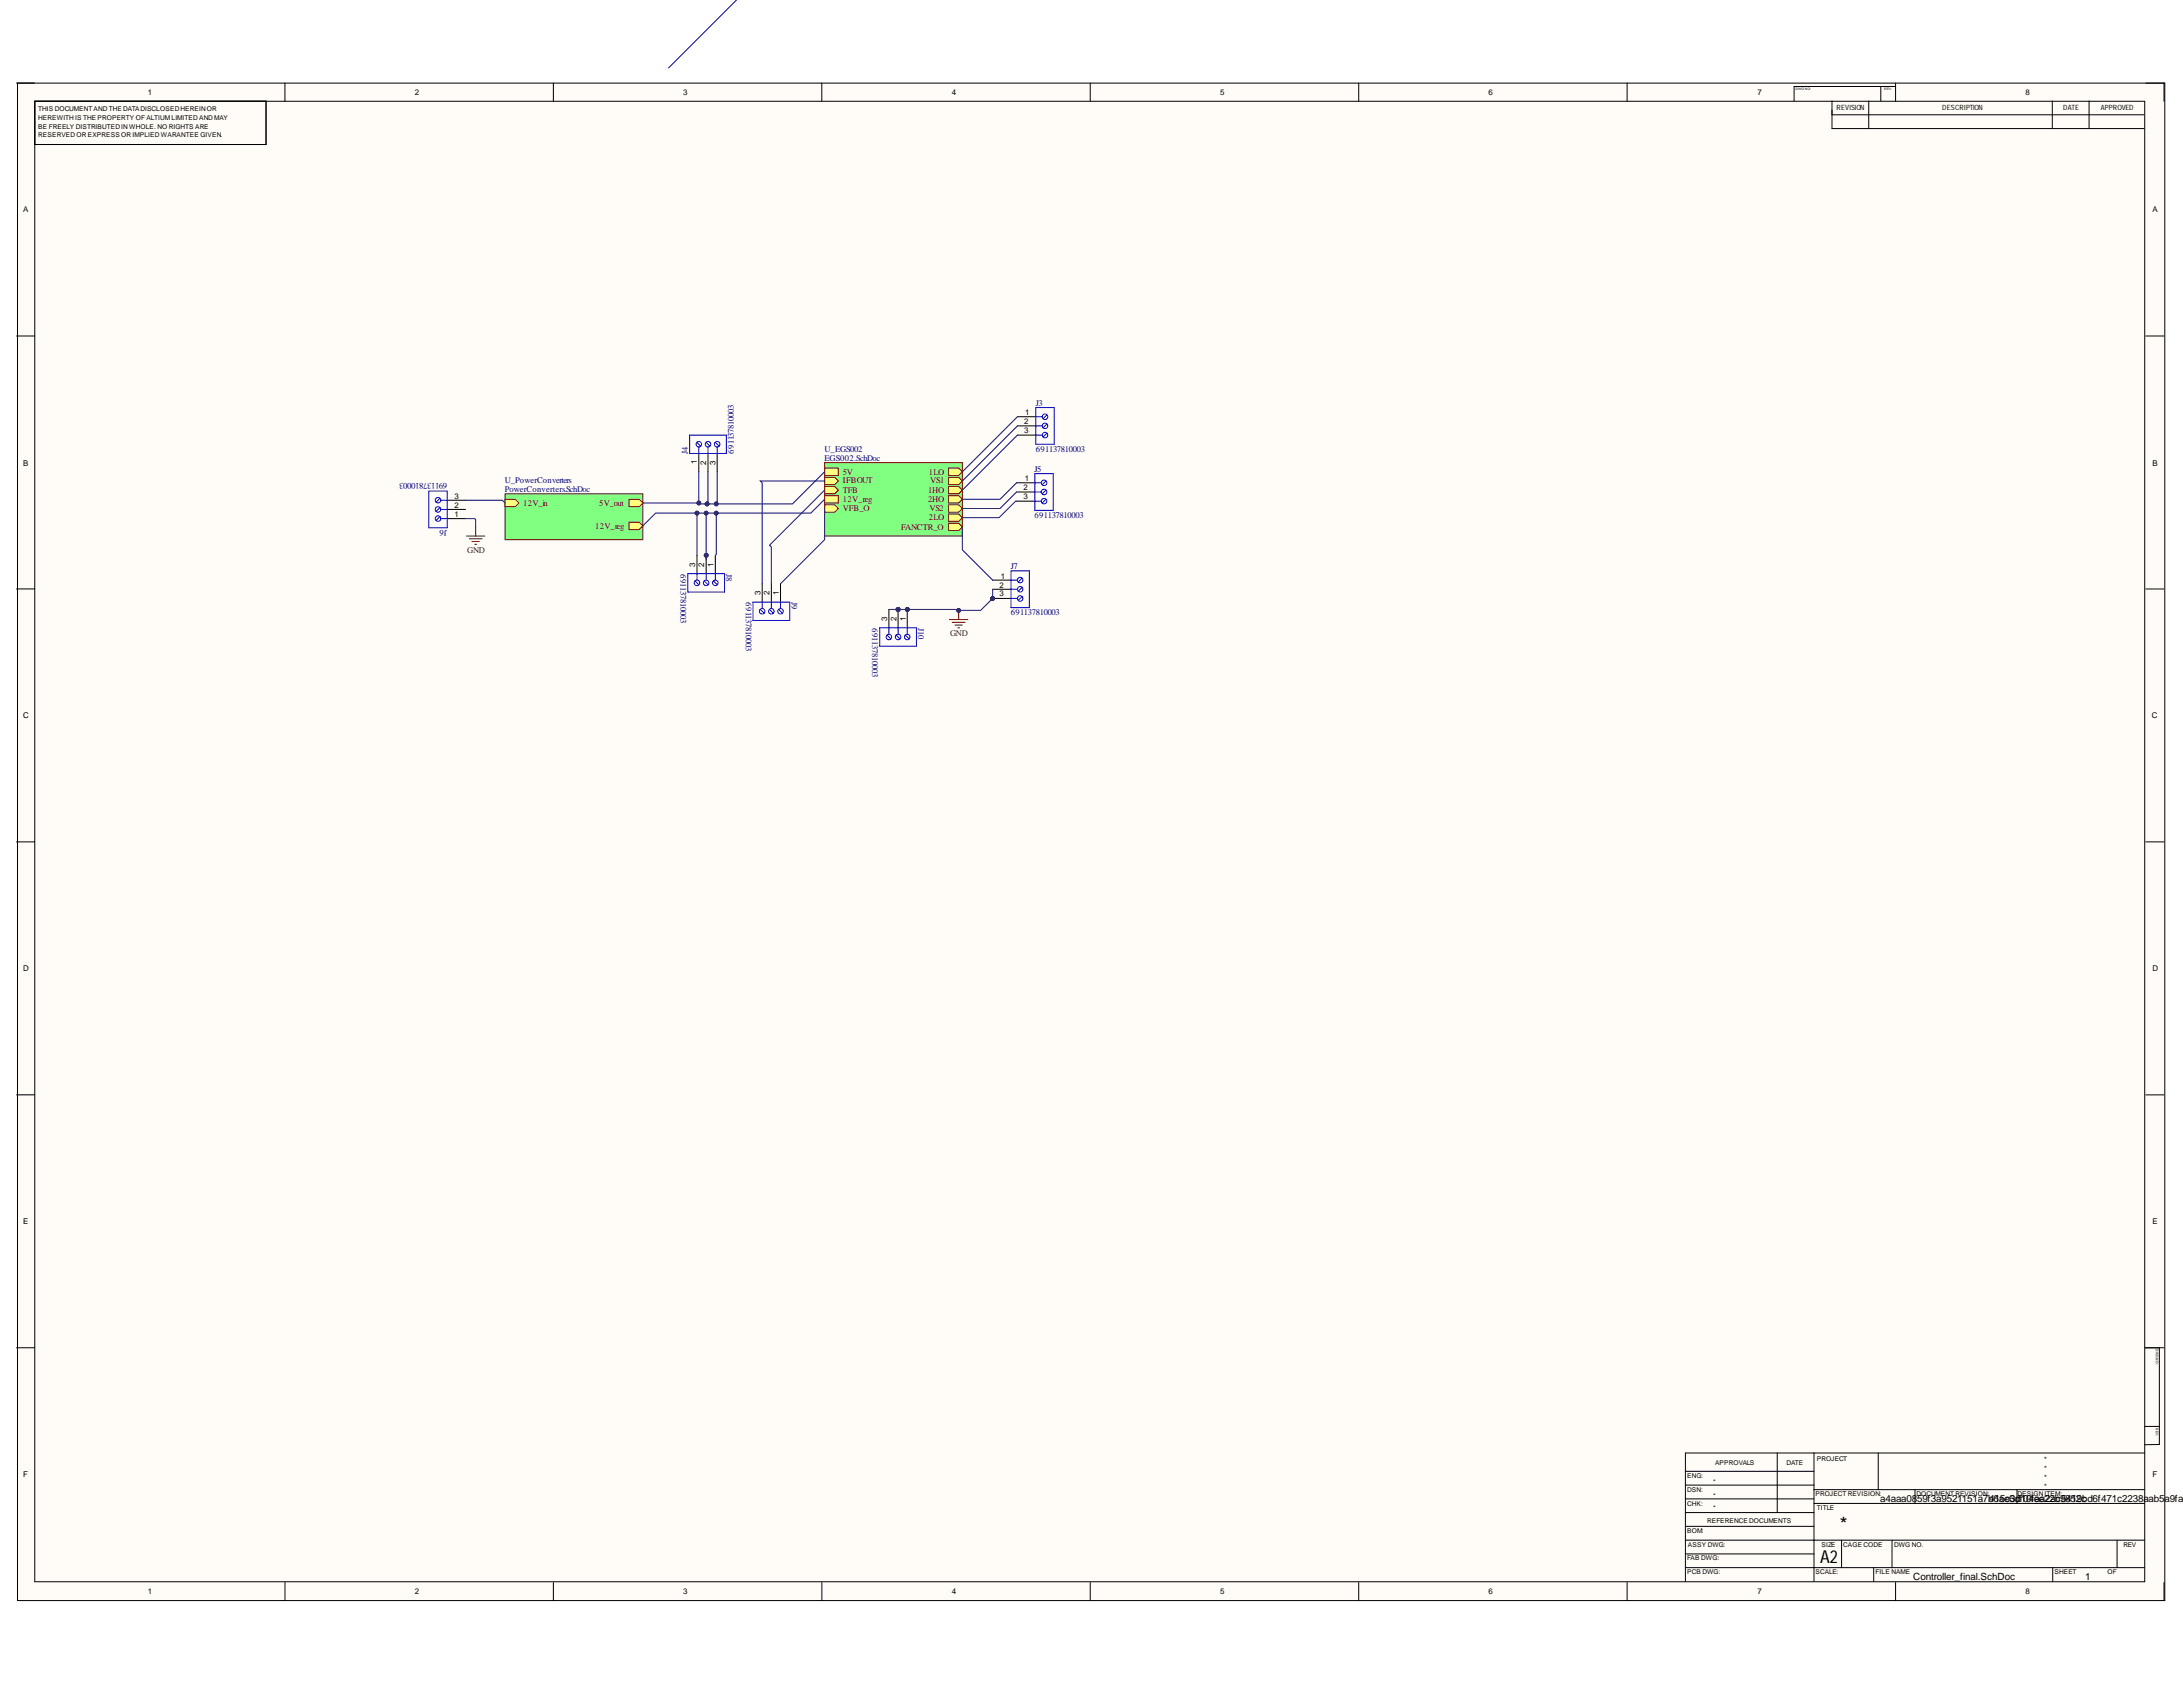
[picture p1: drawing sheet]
<svg xmlns="http://www.w3.org/2000/svg" width="279mm" height="216mm" viewBox="0 0 279 216" stroke-linecap="round" stroke-linejoin="round" font-family="sans-serif">
<defs><g id="words">
<text font-size="2.5" x="235.5" y="195.9">*</text>
<text font-size="2.3" x="233" y="200">A2</text>
<g font-size="1.3">
<text x="240.6" y="192.3">a4aaa0859f3a9521151a7b6ae6df04ee22b9852c</text>
<text x="254.6" y="192.3">415c3d10faa2ac5419bd6f471c2238aab5</text>
<text x="277" y="192.3">a9faf3</text>
<text x="244.9" y="202.1">Controller_final.SchDoc</text>
<text x="266.9" y="202.1">1</text>
</g>
<g font-size="1.1" fill="#000080">
<text x="132.6" y="51.9">J3</text>
<text x="88" y="58.1" transform="rotate(-90 88 58.1)">J4</text>
<text x="93.9" y="58.1" transform="rotate(-90 93.9 58.1)">691137810003</text>
<text x="105.5" y="57.8">U_EGS002</text>
<text x="105.5" y="59">EGS002.SchDoc</text>
<text x="132.6" y="57.8">691137810003</text>
<text x="57.2" y="61.9" transform="rotate(-180 57.2 61.9)">691137810003</text>
<text x="64.6" y="61.8">U_PowerConverters</text>
<text x="64.6" y="63">PowerConverters.SchDoc</text>
<text x="132.4" y="60.3">J5</text>
<text x="57.2" y="67.8" transform="rotate(-180 57.2 67.8)">J6</text>
<text x="132.4" y="66.3">691137810003</text>
<text x="87.1" y="73.4" transform="rotate(90 87.1 73.4)">691137810003</text>
<text x="92.9" y="73.4" transform="rotate(90 92.9 73.4)">J8</text>
<text x="95.5" y="77.1" transform="rotate(90 95.5 77.1)">691137810003</text>
<text x="101.3" y="77.1" transform="rotate(90 101.3 77.1)">J9</text>
<text x="129.4" y="72.9">J7</text>
<text x="111.6" y="80.4" transform="rotate(90 111.6 80.4)">691137810003</text>
<text x="117.5" y="80.4" transform="rotate(90 117.5 80.4)">J10</text>
<text x="129.4" y="78.7">691137810003</text>
</g>
<g font-size="1.1" fill="#800000">
<text x="67" y="64.7">12V_in</text>
<text x="76.7" y="64.7">5V_out</text>
<text x="107.9" y="60.8">5V</text>
<text x="107.9" y="61.9">IFBOUT</text>
<text x="107.9" y="63.1">TFB</text>
<text x="107.9" y="64.2">12V_reg</text>
<text x="107.9" y="65.4">VFB_O</text>
<text x="118.8" y="63.1">1HO</text>
<text x="118.8" y="64.2">2HO</text>
<text x="118.9" y="60.8">1LO</text>
<text x="119" y="65.4">VS2</text>
<text x="119.1" y="61.9">VS1</text>
<text x="59.8" y="70.7">GND</text>
<text x="76.2" y="67.7">12V_reg</text>
<text x="115.3" y="67.8">FANCTR_O</text>
<text x="118.9" y="66.6">2LO</text>
<text x="121.6" y="81.4">GND</text>
</g>
<g font-size="1">
<text x="18.9" y="12.2">1</text>
<text x="53.1" y="12.2">2</text>
<text x="87.4" y="12.2">3</text>
<text x="121.8" y="12.2">4</text>
<text x="156.2" y="12.2">5</text>
<text x="190.5" y="12.2">6</text>
<text x="224.9" y="12.2">7</text>
<text x="259.2" y="12.2">8</text>
<text x="3" y="27.1">A</text>
<text x="275.5" y="27.1">A</text>
<text x="131.2" y="53.1">1</text>
<text x="3" y="59.6">B</text>
<text x="89.2" y="59.3" transform="rotate(-90 89.2 59.3)">1</text>
<text x="90.4" y="59.5" transform="rotate(-90 90.4 59.5)">2</text>
<text x="91.6" y="59.5" transform="rotate(-90 91.6 59.5)">3</text>
<text x="131.1" y="54.3">2</text>
<text x="131.1" y="55.4">3</text>
<text x="275.5" y="59.6">B</text>
<text x="58.2" y="65">2</text>
<text x="58.2" y="63.8">3</text>
<text x="131" y="62.7">2</text>
<text x="131" y="63.9">3</text>
<text x="131.1" y="61.5">1</text>
<text x="58.2" y="66.2">1</text>
<text x="89" y="72.5" transform="rotate(-90 89 72.5)">3</text>
<text x="90.1" y="72.5" transform="rotate(-90 90.1 72.5)">2</text>
<text x="91.3" y="72.5" transform="rotate(-90 91.3 72.5)">1</text>
<text x="97.3" y="76.1" transform="rotate(-90 97.3 76.1)">3</text>
<text x="98.5" y="76.1" transform="rotate(-90 98.5 76.1)">2</text>
<text x="99.7" y="76.1" transform="rotate(-90 99.7 76.1)">1</text>
<text x="127.9" y="75.2">2</text>
<text x="127.9" y="76.3">3</text>
<text x="128.1" y="74">1</text>
<text x="113.6" y="79.4" transform="rotate(-90 113.6 79.4)">3</text>
<text x="114.7" y="79.4" transform="rotate(-90 114.7 79.4)">2</text>
<text x="115.9" y="79.4" transform="rotate(-90 115.9 79.4)">1</text>
<text x="3" y="92">C</text>
<text x="275.4" y="92">C</text>
<text x="3" y="124.3">D</text>
<text x="275.5" y="124.3">D</text>
<text x="3" y="156.7">E</text>
<text x="275.5" y="156.7">E</text>
<text x="3" y="189">F</text>
<text x="275.5" y="189">F</text>
<text x="18.9" y="204">1</text>
<text x="53.1" y="204">2</text>
<text x="87.4" y="204">3</text>
<text x="121.8" y="204">4</text>
<text x="156.2" y="204">5</text>
<text x="190.5" y="204">6</text>
<text x="224.9" y="204">7</text>
<text x="259.2" y="204">8</text>
</g>
<g font-size=".9">
<text x="235.1" y="14.1">REVISION</text>
<text x="248.6" y="14.1">DESCRIPTION</text>
<text x="264.1" y="14.1">DATE</text>
<text x="268.9" y="14.1">APPROVED</text>
<text x="261.6" y="189.4">*</text>
<text x="261.6" y="190.6">*</text>
<text x="261.6" y="187.1">*</text>
<text x="261.6" y="188.3">*</text>
</g>
<g font-size=".8">
<text x="4.9" y="14.2">THIS DOCUMENT AND THE DATADISCLOSED HEREIN OR</text>
<text x="4.9" y="15.3">HEREWITH IS THE PROPERTY OF ALTIUMLIMITED AND MAY</text>
<text x="4.9" y="16.5">BE FREELY DISTRIBUTED IN WHOLE. NO RIGHTS ARE</text>
<text x="4.9" y="17.6">RESERVED OR EXPRESS OR IMPLIED WARANTEE GIVEN.</text>
<text x="216" y="189.1">ENG:</text>
<text x="216" y="190.9">DSN:</text>
<text x="219.3" y="189.9">*</text>
<text x="219.3" y="191.7">*</text>
<text x="219.5" y="187.5">APPROVALS</text>
<text x="228.6" y="187.5">DATE</text>
<text x="232.4" y="191.5">PROJECT REVISION:</text>
<text x="232.5" y="186.9">PROJECT</text>
<text x="245.3" y="191.4">DOCUMENT REVISION:</text>
<text x="258.2" y="191.4">DESIGN ITEM:</text>
<text x="216" y="192.7">CHK:</text>
<text x="216" y="196.2">BOM:</text>
<text x="218.5" y="195">REFERENCE DOCUMENTS</text>
<text x="219.3" y="193.3">*</text>
<text x="232.5" y="193.3">TITLE</text>
<text x="216" y="199.7">FAB DWG:</text>
<text x="216" y="201.5">PCB DWG:</text>
<text x="216" y="198">ASSY DWG:</text>
<text x="232.4" y="201.5">SCALE:</text>
<text x="233.1" y="198">SIZE</text>
<text x="235.9" y="198">CAGE CODE</text>
<text x="240.1" y="201.5">FILE NAME</text>
<text x="242.4" y="198">DWG NO.</text>
<text x="263" y="201.5">SHEET</text>
<text x="269.7" y="201.5">OF</text>
<text x="271.8" y="198">REV</text>
</g>
<g font-size=".4">
<text x="229.8" y="11.5">DWG NO:</text>
<text x="241.2" y="11.5">REV:</text>
<text x="275.9" y="172.7" transform="rotate(90 275.9 172.7)">DWG NO:</text>
<text x="275.9" y="182.8" transform="rotate(90 275.9 182.8)">REV:</text>
</g>
</g></defs>
<g fill="#fffcf8">
<path d="M2.1 10.6h274.9v194.2h-274.9z" fill-rule="evenodd"/>
<path d="M4.4 13h270.2v189.5h-270.2z" fill-rule="evenodd"/>
</g>
<g fill="none" stroke="#000" stroke-width=".13">
<path d="M2.1 10.6h275v194.2h-274.9v-194.2M4.4 12.9l270.1 .1v189.4h-270.1zM34 12.9v5.6h-29.6M36.5 10.6v2.4M70.8 10.6v2.4M105.2 10.6v2.4M139.5 10.6v2.4M173.9 10.6v2.4M208.3 10.6v2.4M234.5 12.9v3.6h39.9M234.5 14.7h39.9M239.2 12.9v3.6"/>
<path d="M240.7 11.1v1.8M242.6 11.1h-13v1.8M242.6 10.6v2.4M262.7 12.9v3.6M267.4 12.9v3.6M277 10.6v2.4M2.1 43h2.3M89.4 58v2.4M90.6 58v2.4M91.8 58v2.4M130.2 53.3h2.4M130.2 54.5h2.4"/>
<path d="M130.2 55.7h2.4M274.6 43h2.4M2.1 75.4h2.3M57.2 66.4h2.4M57.2 65.2h2.4M57.2 64h2.4M130.1 61.8h2.4M130.1 63h2.4M130.1 64.1h2.4M274.6 75.4h2.4M2.1 107.7h2.3M274.6 107.7h2.4"/>
<path d="M2.1 140.1h2.3M274.6 140.1h2.4M2.1 172.5h2.3M276.4 172.5v12.4h-1.9M277 172.5h-2.5M215.7 190.1h16.5M215.7 188.3h16.5M215.7 193.6h16.5M215.7 191.8h16.5M215.7 197.1h58.8M215.7 195.3h16.5M215.7 198.9h16.5"/>
<path d="M227.5 186v7.6M232.2 190.6h42.3M232.2 186v16.4M232.2 192.4h42.3M235.7 197.1v3.5M240.4 186v4.6M242.2 197.1v3.5M245.1 190.6v1.8M258.2 190.6v1.8M271 197.1v3.5M274.5 186h-58.8v16.4M274.5 182.6h1.9"/>
<path d="M36.5 202.5v2.3M70.8 202.5v2.3M105.2 202.5v2.3M139.5 202.5v2.3M173.9 202.5v2.3M208.3 202.5v2.3M215.7 200.6h58.8M239.8 200.6v1.8M242.6 202.5v2.3M262.7 200.6v1.8M277 202.5v2.3"/>
</g>
<g fill="none" stroke="#00f" stroke-width=".13">
<path d="M88.3 55.7h4.7v2.3h-4.7zM89.2 56.6l.5 .5M89.4 57.2v.8M90.4 56.6l.5 .5M90.6 57.2v.8M91.5 56.6l.5 .5M91.8 57.2v.8M132.6 53.3h.8M132.6 54.5h.8M132.6 55.7h.8M132.6 52.2h2.3v4.7h-2.3zM134 53.1l-.5 .5"/>
<path d="M134 54.3l-.5 .5M134 55.4l-.5 .5M54.9 62.8h2.3v4.7h-2.3zM56.3 66.1l-.5 .5M56.3 64.9l-.5 .5M56.3 63.8l-.5 .5M56.4 66.4h.8M56.4 65.2h.8M56.4 64h.8M132.5 61.8h.8M132.5 63h.8M132.5 64.1h.8"/>
<path d="M132.5 60.6h2.3v4.7h-2.3zM133.9 61.5l-.5 .5M133.9 62.7l-.5 .5M133.9 63.9l-.5 .5"/>
<circle cx="89.4" cy="56.9" r=".35"/>
<circle cx="90.6" cy="56.9" r=".35"/>
<circle cx="91.8" cy="56.9" r=".35"/>
<circle cx="133.7" cy="54.5" r=".35"/>
<circle cx="133.7" cy="55.7" r=".35"/>
<circle cx="133.8" cy="53.3" r=".35"/>
<circle cx="56.1" cy="66.4" r=".35"/>
<circle cx="56.1" cy="64" r=".35"/>
<circle cx="56.1" cy="65.2" r=".35"/>
<circle cx="133.6" cy="63" r=".35"/>
<circle cx="133.6" cy="61.8" r=".35"/>
<circle cx="133.6" cy="64.1" r=".35"/>
</g>
<circle cx="90.4" cy="71.1" r=".23" fill="#000080"/>
<circle cx="90.4" cy="71.1" r=".23" fill="none" stroke="#000080" stroke-width=".13"/>
<path d="M90.4 71.1v2.3M91.6 71.1v2.3" fill="none" stroke="#000" stroke-width=".13"/>
<circle cx="90.4" cy="71.1" r=".23" fill="#000080"/>
<circle cx="90.4" cy="71.1" r=".23" fill="none" stroke="#000080" stroke-width=".13"/>
<g fill="none" stroke="#00f" stroke-width=".13">
<path d="M88 73.4h4.7v2.4h-4.7zM89 74.3l.5 .5M89.2 73.4v.8M90.1 74.3l.5 .5M90.4 73.4v.8M91.3 74.3l.5 .5M91.6 73.4v.8"/>
<circle cx="89.2" cy="74.6" r=".35"/>
<circle cx="90.4" cy="74.6" r=".35"/>
<circle cx="91.6" cy="74.6" r=".35"/>
</g>
<path d="M89.2 71.1v2.3" fill="none" stroke="#000" stroke-width=".13"/>
<circle cx="127" cy="76.6" r=".24" fill="#000080"/>
<circle cx="127" cy="76.6" r=".24" fill="none" stroke="#000080" stroke-width=".13"/>
<path d="M127.1 74.2h2.3M127.1 75.4h2.3M127.1 76.6h2.3" fill="none" stroke="#000" stroke-width=".13"/>
<g fill="none" stroke="#00f" stroke-width=".13">
<path d="M129.4 74.2h.8M129.4 75.4h.8M129.4 76.6h.8M130.8 74l-.5 .5M130.8 75.2l-.5 .5M130.8 76.3l-.5 .5"/>
<circle cx="130.6" cy="74.2" r=".35"/>
<circle cx="130.6" cy="76.6" r=".35"/>
<circle cx="130.6" cy="75.4" r=".35"/>
</g>
<circle cx="127" cy="76.6" r=".24" fill="#000080"/>
<circle cx="127" cy="76.6" r=".24" fill="none" stroke="#000080" stroke-width=".13"/>
<g fill="none" stroke="#00f" stroke-width=".13">
<path d="M96.4 77.1h4.7v2.3h-4.7zM97.3 78l.5 .5M97.6 77.1v.8M98.5 78l.5 .5M98.7 77.1v.8M99.6 78l.6 .5M99.9 77.1v.8M129.4 73.1h2.3v4.7h-2.3z"/>
<circle cx="97.5" cy="78.2" r=".35"/>
<circle cx="98.7" cy="78.2" r=".35"/>
<circle cx="99.9" cy="78.2" r=".35"/>
</g>
<path d="M97.6 74.7v2.4M98.7 74.7v2.4M99.9 74.7v2.4" fill="none" stroke="#000" stroke-width=".13"/>
<circle cx="116.1" cy="78" r=".23" fill="#000080"/>
<circle cx="116.1" cy="78" r=".23" fill="none" stroke="#000080" stroke-width=".13"/>
<circle cx="114.9" cy="78" r=".24" fill="#000080"/>
<circle cx="114.9" cy="78" r=".24" fill="none" stroke="#000080" stroke-width=".13"/>
<path d="M116.1 78v2.3" fill="none" stroke="#000" stroke-width=".13"/>
<circle cx="116.1" cy="78" r=".23" fill="#000080"/>
<circle cx="116.1" cy="78" r=".23" fill="none" stroke="#000080" stroke-width=".13"/>
<path d="M114.9 78v2.3" fill="none" stroke="#000" stroke-width=".13"/>
<circle cx="114.9" cy="78" r=".24" fill="#000080"/>
<circle cx="114.9" cy="78" r=".24" fill="none" stroke="#000080" stroke-width=".13"/>
<g fill="none" stroke="#00f" stroke-width=".13">
<path d="M112.6 80.3h4.7v2.4h-4.7zM113.5 81.3l.5 .5M113.8 80.3v.9M114.7 81.3l.5 .5M114.9 80.3v.9M115.9 81.3l.5 .5M116.1 80.3v.9"/>
<circle cx="113.8" cy="81.5" r=".35"/>
<circle cx="114.9" cy="81.5" r=".35"/>
<circle cx="116.1" cy="81.5" r=".35"/>
</g>
<path d="M113.8 78v2.3" fill="none" stroke="#000" stroke-width=".13"/>
<path d="M121.5 79.3h2.4M121.9 79.6h1.6M122.2 80h1M122.7 78.1v1.2M122.6 80.3h.2" fill="none" stroke="#800000" stroke-width=".13"/>
<circle cx="122.7" cy="78.1" r=".24" fill="#000080"/>
<circle cx="122.7" cy="78.1" r=".24" fill="none" stroke="#000080" stroke-width=".13"/>
<path d="M64.6 63.2h17.7v5.9h-17.7z" fill-rule="evenodd" fill="#80ff80"/>
<path d="M64.6 63.2h17.7v5.9h-17.7z" fill="none" stroke="#800000" stroke-width=".13"/>
<path d="M64.6 63.9h1.3l.5 .5-.5 .4h-1.3z" fill-rule="evenodd" fill="#ffff80"/>
<path d="M64.6 63.9h1.3l.5 .5-.5 .4h-1.3z" fill="none" stroke="#800000" stroke-width=".13"/>
<path d="M80.5 63.9h1.3l.5 .5-.5 .4h-1.3z" fill-rule="evenodd" fill="#ffff80"/>
<path d="M80.5 63.9h1.3l.5 .5-.5 .4h-1.3z" fill="none" stroke="#800000" stroke-width=".13"/>
<path d="M80.5 66.8h1.3l.5 .5-.5 .5h-1.3z" fill-rule="evenodd" fill="#ffff80"/>
<path d="M59.7 68.6h2.4M60.1 69h1.6M60.4 69.3h1M60.8 69.7h.2M60.9 67.4v1.2M80.5 66.8h1.3l.5 .5-.5 .5h-1.3z" fill="none" stroke="#800000" stroke-width=".13"/>
<path d="M105.5 59.2h17.7v9.4h-17.7z" fill-rule="evenodd" fill="#80ff80"/>
<path d="M105.5 59.2h17.7v9.4h-17.7z" fill="none" stroke="#800000" stroke-width=".13"/>
<path d="M105.5 59.9h1.8v.9h-1.8z" fill-rule="evenodd" fill="#ffff80"/>
<path d="M105.5 59.9h1.8v.9h-1.8z" fill="none" stroke="#800000" stroke-width=".13"/>
<path d="M105.5 61.1h1.3l.5 .5-.5 .4h-1.3z" fill-rule="evenodd" fill="#ffff80"/>
<path d="M105.5 61.1h1.3l.5 .5-.5 .4h-1.3z" fill="none" stroke="#800000" stroke-width=".13"/>
<path d="M121.4 59.9h1.3l.5 .5-.5 .4h-1.3z" fill-rule="evenodd" fill="#ffff80"/>
<path d="M121.4 59.9h1.3l.5 .5-.5 .4h-1.3z" fill="none" stroke="#800000" stroke-width=".13"/>
<path d="M121.4 61.1h1.3l.5 .5-.5 .4h-1.3z" fill-rule="evenodd" fill="#ffff80"/>
<path d="M121.4 61.1h1.3l.5 .5-.5 .4h-1.3z" fill="none" stroke="#800000" stroke-width=".13"/>
<path d="M121.4 62.3h1.3l.5 .4-.5 .5h-1.3z" fill-rule="evenodd" fill="#ffff80"/>
<path d="M121.4 62.3h1.3l.5 .4-.5 .5h-1.3z" fill="none" stroke="#800000" stroke-width=".13"/>
<path d="M105.5 62.3h1.3l.5 .4-.5 .5h-1.3z" fill-rule="evenodd" fill="#ffff80"/>
<path d="M105.5 62.3h1.3l.5 .4-.5 .5h-1.3z" fill="none" stroke="#800000" stroke-width=".13"/>
<path d="M121.4 64.6h1.3l.5 .5-.5 .4h-1.3z" fill-rule="evenodd" fill="#ffff80"/>
<path d="M121.4 64.6h1.3l.5 .5-.5 .4h-1.3z" fill="none" stroke="#800000" stroke-width=".13"/>
<path d="M105.5 63.4h1.8v1h-1.8z" fill-rule="evenodd" fill="#ffff80"/>
<path d="M105.5 63.4h1.8v1h-1.8z" fill="none" stroke="#800000" stroke-width=".13"/>
<path d="M121.4 67h1.3l.5 .4-.5 .5h-1.3z" fill-rule="evenodd" fill="#ffff80"/>
<path d="M121.4 67h1.3l.5 .4-.5 .5h-1.3z" fill="none" stroke="#800000" stroke-width=".13"/>
<path d="M105.5 64.6h1.3l.5 .5-.5 .4h-1.3z" fill-rule="evenodd" fill="#ffff80"/>
<path d="M105.5 64.6h1.3l.5 .5-.5 .4h-1.3z" fill="none" stroke="#800000" stroke-width=".13"/>
<path d="M121.4 63.4h1.3l.5 .5-.5 .5h-1.3z" fill-rule="evenodd" fill="#ffff80"/>
<path d="M121.4 63.4h1.3l.5 .5-.5 .5h-1.3z" fill="none" stroke="#800000" stroke-width=".13"/>
<path d="M121.4 65.8h1.3l.5 .5-.5 .4h-1.3z" fill-rule="evenodd" fill="#ffff80"/>
<path d="M121.4 65.8h1.3l.5 .5-.5 .4h-1.3z" fill="none" stroke="#800000" stroke-width=".13"/>
<path d="M90.6 60.4v4l-.1 .1" fill="none" stroke="#000080" stroke-width=".13"/>
<circle cx="90.5" cy="64.5" r=".24" fill="#000080"/>
<g fill="none" stroke="#000080" stroke-width=".13">
<path d="M91.8 60.4v4l-.1 .1"/>
<circle cx="90.5" cy="64.5" r=".24"/>
</g>
<circle cx="91.7" cy="64.5" r=".24" fill="#000080"/>
<g fill="none" stroke="#000080" stroke-width=".13">
<path d="M89.2 65.7v5.4"/>
<circle cx="91.7" cy="64.5" r=".24"/>
</g>
<circle cx="89.2" cy="65.7" r=".24" fill="#000080"/>
<g fill="none" stroke="#000080" stroke-width=".13">
<path d="M90.4 65.7v6"/>
<circle cx="89.2" cy="65.7" r=".24"/>
</g>
<circle cx="90.4" cy="65.7" r=".23" fill="#000080"/>
<circle cx="90.4" cy="65.7" r=".23" fill="none" stroke="#000080" stroke-width=".13"/>
<circle cx="90.4" cy="71.1" r=".23" fill="#000080"/>
<g fill="none" stroke="#000080" stroke-width=".13">
<path d="M91.7 65.7v5.3l-.1 .1"/>
<circle cx="90.4" cy="71.1" r=".23"/>
</g>
<circle cx="91.7" cy="65.7" r=".24" fill="#000080"/>
<g fill="none" stroke="#000080" stroke-width=".13">
<path d="M113.8 78h1.1"/>
<circle cx="91.7" cy="65.7" r=".24"/>
</g>
<circle cx="114.9" cy="78" r=".24" fill="#000080"/>
<g fill="none" stroke="#000080" stroke-width=".13">
<path d="M127.1 76.6l-1.6 1.5h-2.8v-.1h-6.6"/>
<circle cx="114.9" cy="78" r=".24"/>
</g>
<circle cx="116.1" cy="78" r=".23" fill="#000080"/>
<circle cx="116.1" cy="78" r=".23" fill="none" stroke="#000080" stroke-width=".13"/>
<circle cx="122.7" cy="78.1" r=".24" fill="#000080"/>
<circle cx="122.7" cy="78.1" r=".24" fill="none" stroke="#000080" stroke-width=".13"/>
<circle cx="127" cy="76.6" r=".24" fill="#000080"/>
<g fill="none" stroke="#000080" stroke-width=".13">
<path d="M127.1 75.4v1.3"/>
<circle cx="127" cy="76.6" r=".24"/>
</g>
<circle cx="127" cy="76.6" r=".24" fill="#000080"/>
<g fill="none" stroke="#000080" stroke-width=".13">
<path d="M114.9 78h1.2"/>
<circle cx="127" cy="76.6" r=".24"/>
</g>
<circle cx="116.1" cy="78" r=".23" fill="#000080"/>
<circle cx="116.1" cy="78" r=".23" fill="none" stroke="#000080" stroke-width=".13"/>
<circle cx="114.9" cy="78" r=".24" fill="#000080"/>
<g fill="none" stroke="#000080" stroke-width=".13">
<path d="M105.5 60.4l-4.1 4.1h-10.9"/>
<circle cx="114.9" cy="78" r=".24"/>
</g>
<circle cx="90.5" cy="64.5" r=".24" fill="#000080"/>
<circle cx="90.5" cy="64.5" r=".24" fill="none" stroke="#000080" stroke-width=".13"/>
<circle cx="91.7" cy="64.5" r=".24" fill="#000080"/>
<g fill="none" stroke="#000080" stroke-width=".13">
<path d="M82.3 64.4h7.1"/>
<circle cx="91.7" cy="64.5" r=".24"/>
</g>
<circle cx="89.4" cy="64.4" r=".23" fill="#000080"/>
<g fill="none" stroke="#000080" stroke-width=".13">
<path d="M89.4 60.4v4.1h1.1"/>
<circle cx="89.4" cy="64.4" r=".23"/>
</g>
<circle cx="90.5" cy="64.5" r=".24" fill="#000080"/>
<circle cx="90.5" cy="64.5" r=".24" fill="none" stroke="#000080" stroke-width=".13"/>
<circle cx="89.4" cy="64.4" r=".23" fill="#000080"/>
<g fill="none" stroke="#000080" stroke-width=".13">
<path d="M105.5 63.9l-1.7 1.8h-19.9l-1.6 1.6"/>
<circle cx="89.4" cy="64.4" r=".23"/>
</g>
<circle cx="91.7" cy="65.7" r=".24" fill="#000080"/>
<circle cx="91.7" cy="65.7" r=".24" fill="none" stroke="#000080" stroke-width=".13"/>
<circle cx="90.4" cy="65.7" r=".23" fill="#000080"/>
<circle cx="90.4" cy="65.7" r=".23" fill="none" stroke="#000080" stroke-width=".13"/>
<circle cx="89.2" cy="65.7" r=".24" fill="#000080"/>
<g fill="none" stroke="#000080" stroke-width=".13">
<path d="M94.3 0l-8.7 8.7M130.2 53.3l-7 7.1M130.2 54.5l-7 7.1M130.2 55.7l-7 7M59.6 64h4.7l.3 .4M59.6 66.4h1.2l.1 .1v.9M105.5 62.7l-7 7.1 .2 .2v4.7M105.5 61.6h-8.2l.3 .2v12.9M105.5 65.1v4l-5.6 5.6M123.2 67.4v3l3.9 3.8M130.1 61.8l-2.1 2.1h-4.8M130.1 63l-2.1 2.1h-4.8"/>
<path d="M130.1 64.1h-.1l-2.1 2.2h-4.7"/>
<circle cx="89.2" cy="65.7" r=".24"/>
</g>
<use href="#words"/>
</svg>
